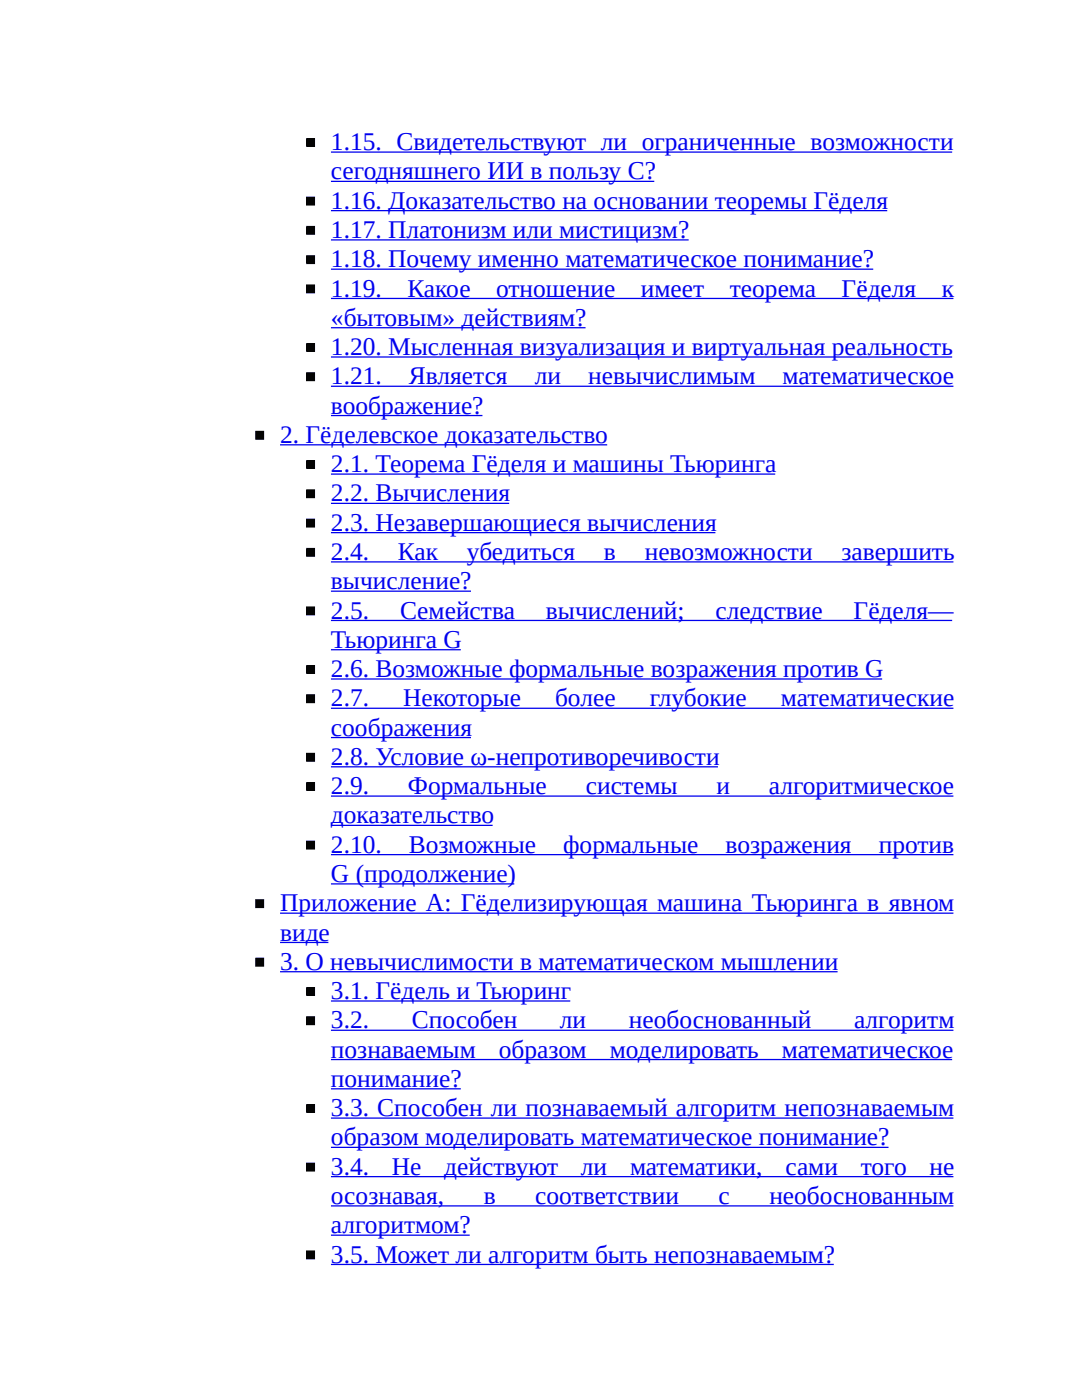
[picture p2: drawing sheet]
<svg xmlns="http://www.w3.org/2000/svg" width="216mm" height="279mm" viewBox="0 0 216 279" stroke-linecap="round" stroke-linejoin="round" font-family="sans-serif">
<defs><g id="words">
<g font-size="5.1" fill="#00e">
<text x="66" y="30">1.15. Свидетельствуют ли ограниченные возможности</text>
<text x="66" y="35.8">сегодняшнего ИИ в пользу C?</text>
<text x="66" y="41.7">1.16. Доказательство на основании теоремы Гёделя</text>
<text x="66" y="47.5">1.17. Платонизм или мистицизм?</text>
<text x="66" y="53.3">1.18. Почему именно математическое понимание?</text>
<text x="66" y="59.2">1.19.</text>
<text x="81.3" y="59.2">Какое</text>
<text x="99" y="59.2">отношение</text>
<text x="127.9" y="59.2">имеет</text>
<text x="145.6" y="59.2">теорема</text>
<text x="167.9" y="59.2">Гёделя</text>
<text x="187.9" y="59.2">к</text>
<text x="66" y="65">«бытовым» действиям?</text>
<text x="66" y="70.9">1.20. Мысленная визуализация и виртуальная реальность</text>
<text x="66" y="76.7">1.21.</text>
<text x="81.6" y="76.7">Является</text>
<text x="106.7" y="76.7">ли</text>
<text x="117.3" y="76.7">невычислимым</text>
<text x="156.1" y="76.7">математическое</text>
<text x="66" y="82.5">воображение?</text>
<text x="55.9" y="88.4">2. Гёделевское доказательство</text>
<text x="66" y="94.2">2.1. Теорема Гёделя и машины Тьюринга</text>
<text x="66" y="100.1">2.2. Вычисления</text>
<text x="66" y="105.9">2.3. Незавершающиеся вычисления</text>
<text x="66" y="111.8">2.4.</text>
<text x="79.4" y="111.8">Как</text>
<text x="93.2" y="111.8">убедиться</text>
<text x="120.5" y="111.8">в</text>
<text x="128.7" y="111.8">невозможности</text>
<text x="167.9" y="111.8">завершить</text>
<text x="66" y="117.6">вычисление?</text>
<text x="66" y="123.4">2.5.</text>
<text x="79.8" y="123.4">Семейства</text>
<text x="108.9" y="123.4">вычислений;</text>
<text x="142.8" y="123.4">следствие</text>
<text x="170.3" y="123.4">Гёделя—</text>
<text x="66" y="129.3">Тьюринга G</text>
<text x="66" y="135.1">2.6. Возможные формальные возражения против G</text>
<text x="66" y="141">2.7.</text>
<text x="80.5" y="141">Некоторые</text>
<text x="110.7" y="141">более</text>
<text x="129.6" y="141">глубокие</text>
<text x="155.8" y="141">математические</text>
<text x="66" y="146.8">соображения</text>
<text x="66" y="152.7">2.8. Условие ω-непротиворечивости</text>
<text x="66" y="158.5">2.9.</text>
<text x="81.4" y="158.5">Формальные</text>
<text x="116.9" y="158.5">системы</text>
<text x="143" y="158.5">и</text>
<text x="153.4" y="158.5">алгоритмическое</text>
<text x="66" y="164.3">доказательство</text>
<text x="66" y="170.2">2.10.</text>
<text x="81.6" y="170.2">Возможные</text>
<text x="112.4" y="170.2">формальные</text>
<text x="144.8" y="170.2">возражения</text>
<text x="175.3" y="170.2">против</text>
<text x="66" y="176">G (продолжение)</text>
<text x="55.9" y="181.9">Приложение A: Гёделизирующая машина Тьюринга в явном</text>
<text x="55.9" y="187.7">виде</text>
<text x="55.9" y="193.5">3. О невычислимости в математическом мышлении</text>
<text x="66" y="199.4">3.1. Гёдель и Тьюринг</text>
<text x="66" y="205.2">3.2.</text>
<text x="82.2" y="205.2">Способен</text>
<text x="111.7" y="205.2">ли</text>
<text x="125.5" y="205.2">необоснованный</text>
<text x="170.4" y="205.2">алгоритм</text>
<text x="66" y="211.1">познаваемым</text>
<text x="99.5" y="211.1">образом</text>
<text x="121.7" y="211.1">моделировать</text>
<text x="156" y="211.1">математическое</text>
<text x="66" y="216.9">понимание?</text>
<text x="66" y="222.8">3.3. Способен ли познаваемый алгоритм непознаваемым</text>
<text x="66" y="228.6">образом моделировать математическое понимание?</text>
<text x="66" y="234.4">3.4.</text>
<text x="78.2" y="234.4">Не</text>
<text x="88.6" y="234.4">действуют</text>
<text x="115.9" y="234.4">ли</text>
<text x="125.7" y="234.4">математики,</text>
<text x="156.7" y="234.4">сами</text>
<text x="171.8" y="234.4">того</text>
<text x="185.5" y="234.4">не</text>
<text x="66" y="240.3">осознавая,</text>
<text x="96.5" y="240.3">в</text>
<text x="106.8" y="240.3">соответствии</text>
<text x="143.4" y="240.3">с</text>
<text x="153.5" y="240.3">необоснованным</text>
<text x="66" y="246.1">алгоритмом?</text>
<text x="66" y="252">3.5. Может ли алгоритм быть непознаваемым?</text>
</g>
</g></defs>
<g fill="#000" stroke="#000" stroke-width=".25">
<path d="M61.2 27.7h1.5v1.5h-1.5zM61.2 39.4h1.5v1.5h-1.5zM61.2 45.2h1.5v1.5h-1.5zM61.2 51.1h1.5v1.5h-1.5zM61.2 56.9h1.5v1.5h-1.5zM61.2 68.6h1.5v1.5h-1.5zM61.2 74.4h1.5v1.5h-1.5zM51.1 86.1h1.5v1.5h-1.5zM61.2 91.9h1.5v1.6h-1.5zM61.2 97.8h1.5v1.5h-1.5zM61.2 103.6h1.5v1.6h-1.5zM61.2 109.5h1.5v1.5h-1.5z"/>
<path d="M61.2 121.2h1.5v1.5h-1.5zM61.2 132.8h1.5v1.6h-1.5zM61.2 138.7h1.5v1.5h-1.5zM61.2 150.4h1.5v1.5h-1.5zM61.2 156.2h1.5v1.5h-1.5zM51.1 179.6h1.5v1.5h-1.5zM61.2 167.9h1.5v1.5h-1.5zM51.1 191.3h1.5v1.5h-1.5zM61.2 197.1h1.5v1.5h-1.5zM61.2 202.9h1.5v1.6h-1.5zM61.2 220.5h1.5v1.5h-1.5zM61.2 232.2h1.5v1.5h-1.5z"/>
<path d="M61.2 249.7h1.5v1.5h-1.5z"/>
</g>
<g fill="none" stroke="#00e" stroke-width=".25">
<path d="M66 30.4h124zM66 36.2h64.6zM66 42h111zM66 47.9h71.4zM66 53.7h108.2zM66 59.6h124.2zM66 65.4h50.8zM66 71.2h124zM66 77.1h124.2zM55.9 88.8h65.3zM66 82.9h30.3zM66 94.6h88.7z"/>
<path d="M66 100.5h35.6zM66 106.3h76.7zM66 112.1h124.2zM66 118h28zM66 123.8h124zM66 129.7h25.9zM66 135.5h110zM66 141.4h124.2zM66 147.2h28zM66 153h77.3zM66 158.9h124.2zM66 164.7h32.3z"/>
<path d="M66 170.6h124.2zM66 176.4h36.6zM55.9 182.2h134.3zM55.9 188.1h9.6zM55.9 193.9h111.2zM66 199.8h47.8zM66 205.6h124.2zM66 211.5h124zM66 217.3h25.9zM66 223.1h124.2zM66 229h111.3zM66 234.8h124.2z"/>
<path d="M66 240.7h124.2zM66 246.5h27.7zM66 252.3h100.4z"/>
</g>
<use href="#words"/>
</svg>
